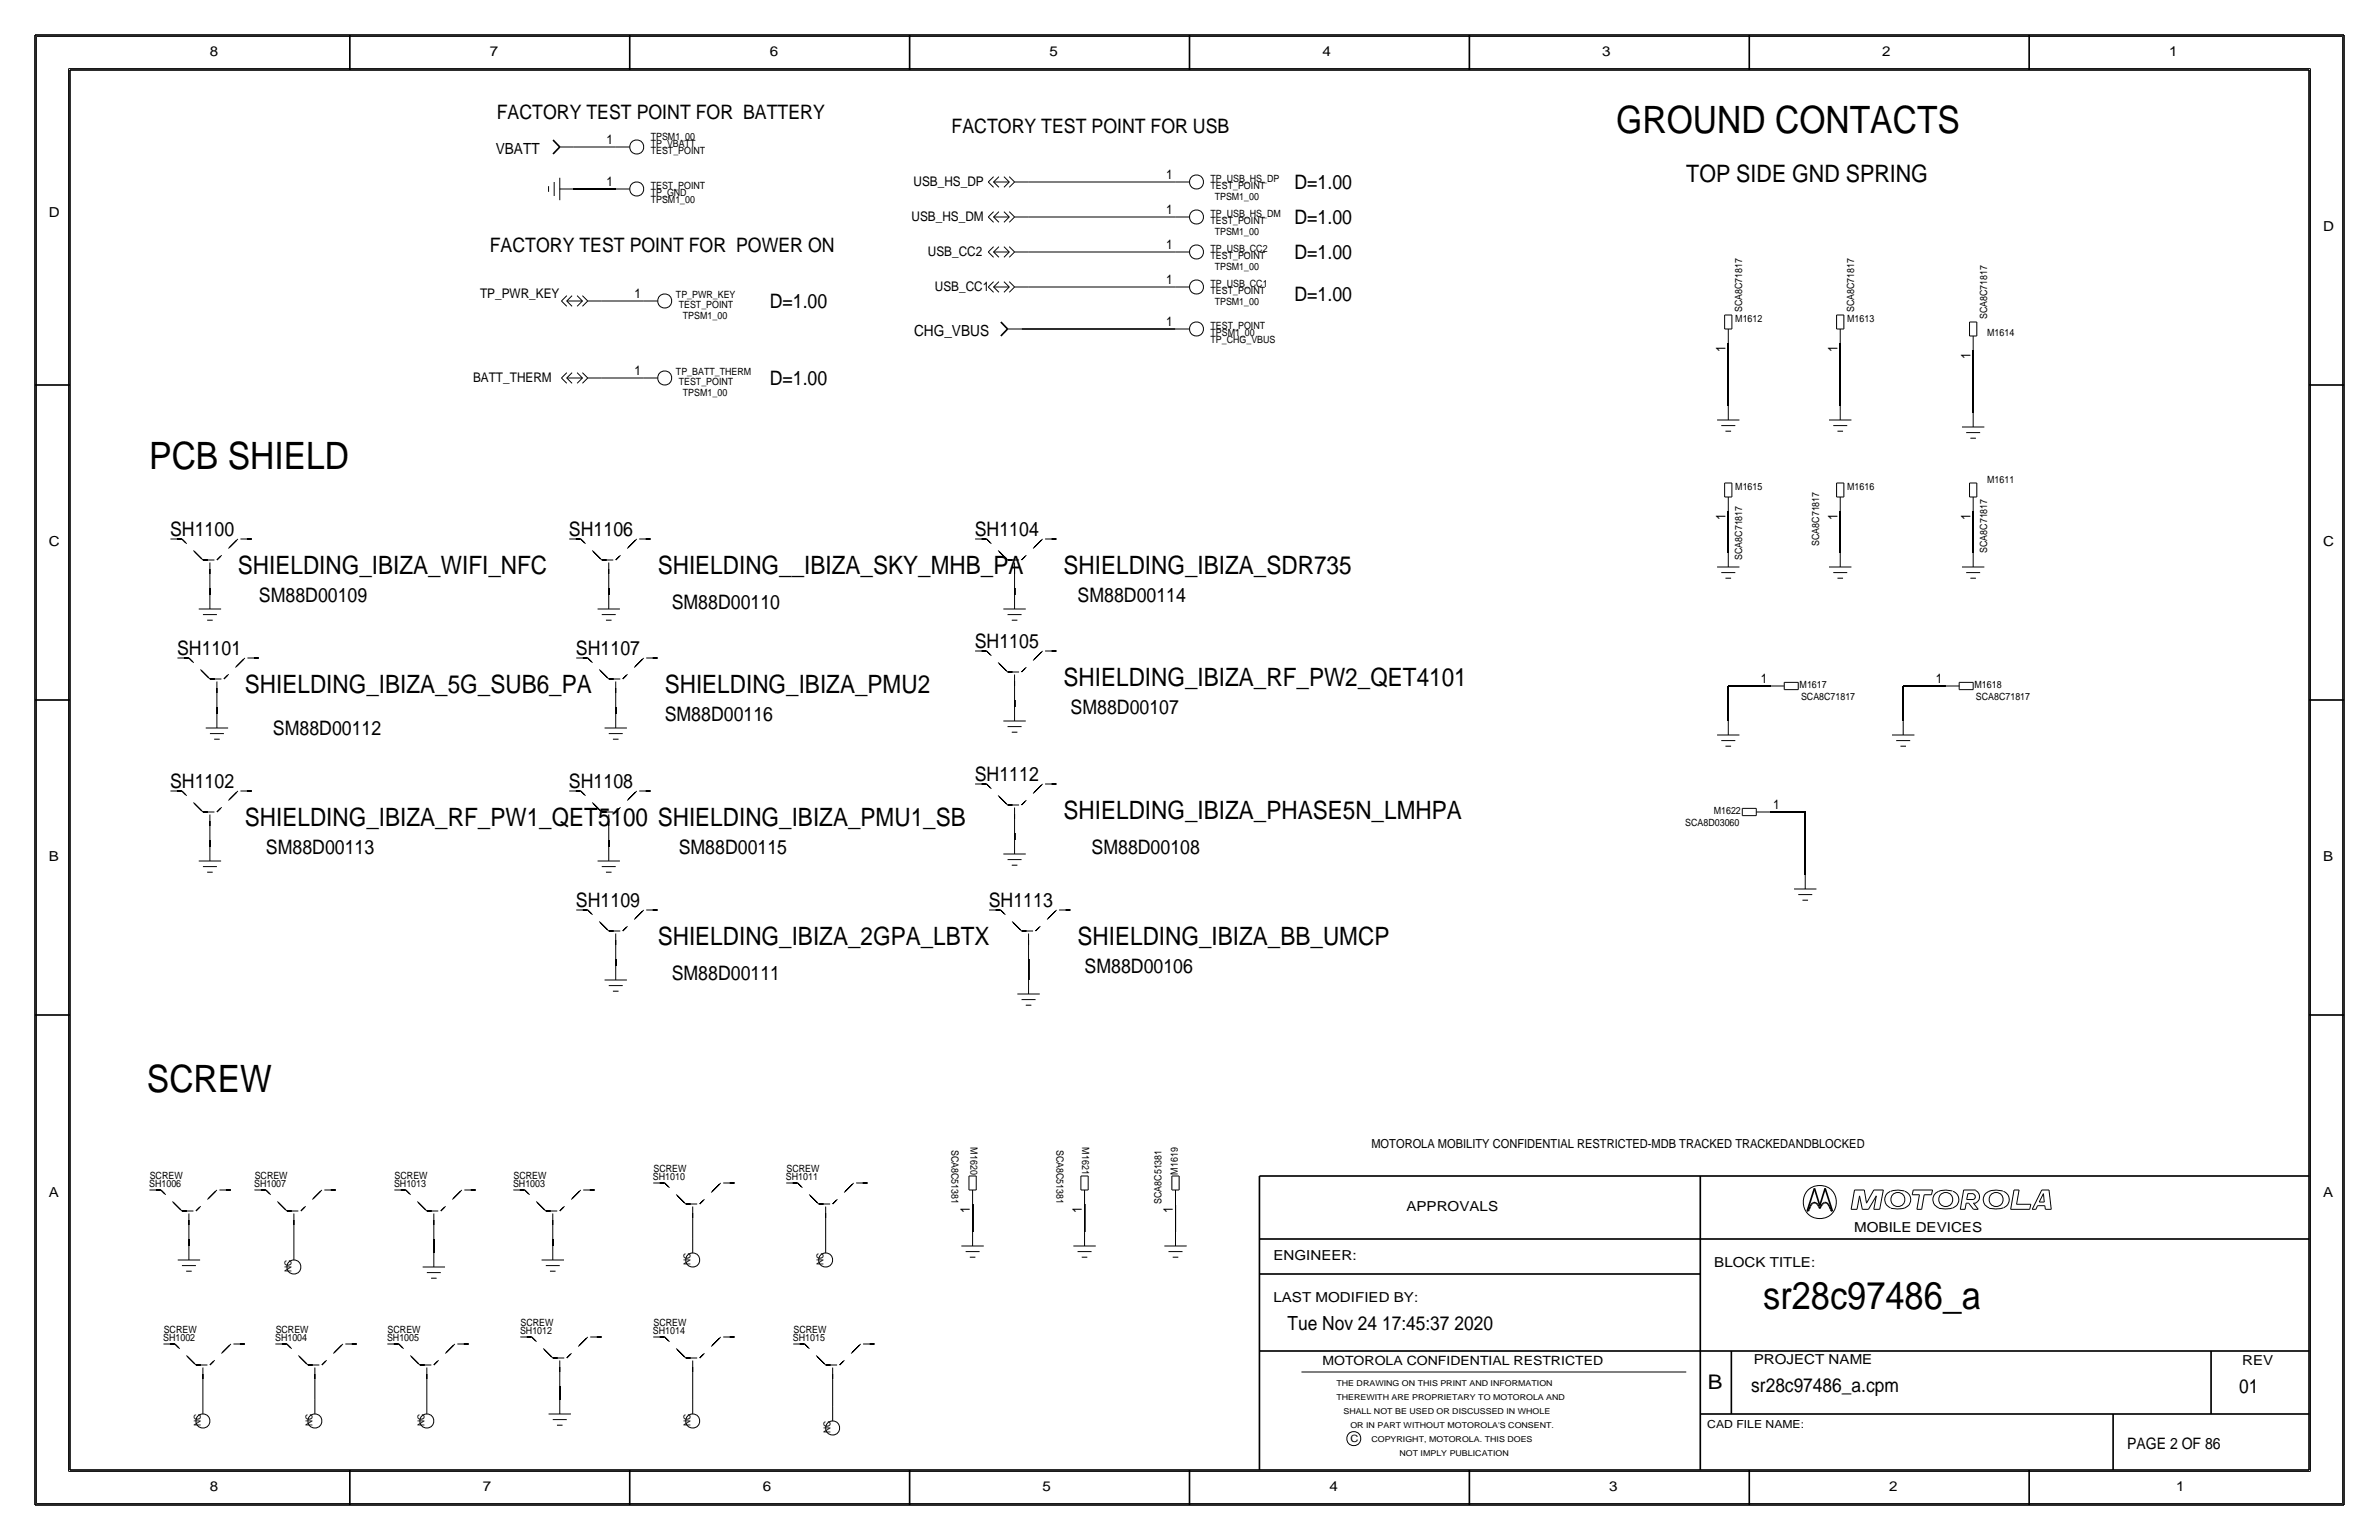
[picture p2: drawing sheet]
<svg xmlns="http://www.w3.org/2000/svg" width="432mm" height="279mm" viewBox="0 0 432 279" stroke-linecap="round" stroke-linejoin="round" font-family="sans-serif">
<defs><g id="words">
<text font-size="7" x="320" y="237.5">sr28c97486_a</text>
<g font-size="6.8">
<text x="293.4" y="24.1">GROUND CONTACTS</text>
<text x="27.1" y="85.1">PCB SHIELD</text>
<text x="26.7" y="198.1">SCREW</text>
</g>
<g font-size="4.6">
<text x="43.2" y="104.1">SHIELDING_IBIZA_WIFI_NFC</text>
<text x="119.4" y="104.1">SHIELDING__IBIZA_SKY_MHB_PA</text>
<text x="193" y="104.1">SHIELDING_IBIZA_SDR735</text>
<text x="44.4" y="125.7">SHIELDING_IBIZA_5G_SUB6_PA</text>
<text x="120.6" y="125.7">SHIELDING_IBIZA_PMU2</text>
<text x="193" y="124.5">SHIELDING_IBIZA_RF_PW2_QET4101</text>
<text x="44.4" y="149.9">SHIELDING_IBIZA_RF_PW1_QET5100 SHIELDING_IBIZA_PMU1_SB</text>
<text x="193" y="148.6">SHIELDING_IBIZA_PHASE5N_LMHPA</text>
<text x="119.4" y="171.4">SHIELDING_IBIZA_2GPA_LBTX</text>
<text x="195.6" y="171.4">SHIELDING_IBIZA_BB_UMCP</text>
</g>
<text font-size="4.4" x="306.1" y="33">TOP SIDE GND SPRING</text>
<text font-size="3.7" x="310" y="252.1">B</text>
<g font-size="3.6">
<text x="90.2" y="21.6">FACTORY TEST POINT FOR BATTERY</text>
<text x="172.7" y="24.1">FACTORY TEST POINT FOR USB</text>
<text x="234.9" y="34.3">D=1.00</text>
<text x="234.9" y="40.6">D=1.00</text>
<text x="88.9" y="45.7">FACTORY TEST POINT FOR POWER ON</text>
<text x="234.9" y="47">D=1.00</text>
<text x="139.7" y="55.9">D=1.00</text>
<text x="234.9" y="54.6">D=1.00</text>
<text x="139.7" y="69.8">D=1.00</text>
<text x="30.9" y="97.3">SH1100</text>
<text x="103.3" y="97.3">SH1106</text>
<text x="176.9" y="97.3">SH1104</text>
<text x="47" y="109.2">SM88D00109</text>
<text x="121.9" y="110.5">SM88D00110</text>
<text x="195.6" y="109.2">SM88D00114</text>
<text x="32.2" y="118.9">SH1101</text>
<text x="104.5" y="118.9">SH1107</text>
<text x="176.9" y="117.6">SH1105</text>
<text x="120.6" y="130.8">SM88D00116</text>
<text x="194.3" y="129.5">SM88D00107</text>
<text x="49.5" y="133.3">SM88D00112</text>
<text x="30.9" y="143">SH1102</text>
<text x="103.3" y="143">SH1108</text>
<text x="176.9" y="141.7">SH1112</text>
<text x="48.3" y="154.9">SM88D00113</text>
<text x="123.2" y="154.9">SM88D00115</text>
<text x="198.1" y="154.9">SM88D00108</text>
<text x="104.5" y="164.6">SH1109</text>
<text x="179.5" y="164.6">SH1113</text>
<text x="121.9" y="177.8">SM88D00111</text>
<text x="196.8" y="176.5">SM88D00106</text>
</g>
<g font-size="3.5">
<text x="233.7" y="241.3">Tue Nov 24 17:45:37 2020</text>
<text x="317.9" y="252.6">sr28c97486_a.cpm</text>
<text x="406.4" y="252.7">01</text>
</g>
<text font-size="2.9" x="386.1" y="262.9">PAGE 2 OF 86</text>
<g font-size="2.8">
<text x="90" y="27.9">VBATT</text>
<text x="165.9" y="61">CHG_VBUS</text>
</g>
<g font-size="2.5">
<text x="38.1" y="10.2">8</text>
<text x="88.9" y="10.2">7</text>
<text x="139.7" y="10.2">6</text>
<text x="190.5" y="10.2">5</text>
<text x="240" y="10.2">4</text>
<text x="290.8" y="10.2">3</text>
<text x="341.6" y="10.2">2</text>
<text x="393.7" y="10.2">1</text>
<text x="8.9" y="39.4">D</text>
<text x="421.6" y="41.9">D</text>
<text x="8.9" y="99.1">C</text>
<text x="421.6" y="99.1">C</text>
<text x="8.9" y="156.2">B</text>
<text x="421.6" y="156.2">B</text>
<text x="8.9" y="217.2">A</text>
<text x="255.3" y="219.7">APPROVALS</text>
<text x="421.6" y="217.2">A</text>
<text x="336.5" y="223.5">MOBILE DEVICES</text>
<text x="231.1" y="228.6">ENGINEER:</text>
<text x="311.1" y="229.9">BLOCK TITLE:</text>
<text x="231.1" y="236.2">LAST MODIFIED BY:</text>
<text x="318.3" y="247.5">PROJECT NAME</text>
<text x="407" y="247.6">REV</text>
<text x="38.1" y="270.5">8</text>
<text x="87.6" y="270.5">7</text>
<text x="138.4" y="270.5">6</text>
<text x="189.2" y="270.5">5</text>
<text x="241.3" y="270.5">4</text>
<text x="292.1" y="270.5">3</text>
<text x="342.9" y="270.5">2</text>
<text x="395" y="270.5">1</text>
</g>
<g font-size="2.4">
<text x="110.1" y="26.2">1</text>
<text x="110.1" y="33.8">1</text>
<text x="165.8" y="33.8">USB_HS_DP</text>
<text x="211.7" y="32.5">1</text>
<text x="165.4" y="40.1">USB_HS_DM</text>
<text x="211.7" y="38.9">1</text>
<text x="168.4" y="46.5">USB_CC2</text>
<text x="211.7" y="45.2">1</text>
<text x="169.7" y="52.8">USB_CC1</text>
<text x="211.7" y="51.6">1</text>
<text x="87.1" y="54.1">TP_PWR_KEY</text>
<text x="115.1" y="54.1">1</text>
<text x="211.7" y="59.2">1</text>
<text x="313.2" y="63.9" transform="rotate(-90 313.2 63.9)">1</text>
<text x="333.5" y="63.9" transform="rotate(-90 333.5 63.9)">1</text>
<text x="357.6" y="65.2" transform="rotate(-90 357.6 65.2)">1</text>
<text x="85.9" y="69.3">BATT_THERM</text>
<text x="115.1" y="68.1">1</text>
<text x="313.2" y="94.4" transform="rotate(-90 313.2 94.4)">1</text>
<text x="333.5" y="94.4" transform="rotate(-90 333.5 94.4)">1</text>
<text x="357.6" y="94.4" transform="rotate(-90 357.6 94.4)">1</text>
<text x="319.6" y="124">1</text>
<text x="351.4" y="124">1</text>
<text x="321.8" y="146.8">1</text>
<text x="176" y="220.1" transform="rotate(-90 176 220.1)">1</text>
<text x="196.3" y="220.1" transform="rotate(-90 196.3 220.1)">1</text>
<text x="212.9" y="220.1" transform="rotate(-90 212.9 220.1)">1</text>
</g>
<g font-size="2.3">
<text x="248.9" y="208.3">MOTOROLA MOBILITY CONFIDENTIAL RESTRICTED-MDB TRACKED TRACKEDANDBLOCKED</text>
<text x="240" y="247.6">MOTOROLA CONFIDENTIAL RESTRICTED</text>
</g>
<text font-size="2" x="309.9" y="259.1">CAD FILE NAME:</text>
<g font-size="1.8">
<text x="118.1" y="27.9">TEST_POINT</text>
<text x="118.1" y="25.4">TPSM1_00</text>
<text x="118.1" y="26.7">TP_VBATT</text>
<text x="118.1" y="34.3">TEST_POINT</text>
<text x="118.1" y="35.6">TP_GND</text>
<text x="219.7" y="34.3">TEST_POINT</text>
<text x="219.7" y="33">TP_USB_HS_DP</text>
<text x="118.1" y="36.8">TPSM1_00</text>
<text x="219.7" y="40.6">TEST_POINT</text>
<text x="219.7" y="39.4">TP_USB_HS_DM</text>
<text x="220.5" y="36.3">TPSM1_00</text>
<text x="219.7" y="47">TEST_POINT</text>
<text x="219.7" y="45.7">TP_USB_CC2</text>
<text x="220.5" y="42.6">TPSM1_00</text>
<text x="219.7" y="53.3">TEST_POINT</text>
<text x="219.7" y="52.1">TP_USB_CC1</text>
<text x="220.5" y="49">TPSM1_00</text>
<text x="122.7" y="54.1">TP_PWR_KEY</text>
<text x="123.2" y="55.9">TEST_POINT</text>
<text x="124" y="57.9">TPSM1_00</text>
<text x="219.7" y="59.7">TEST_POINT</text>
<text x="220.5" y="55.3">TPSM1_00</text>
<text x="315" y="58.4">M1612</text>
<text x="316.2" y="56.6" transform="rotate(-90 316.2 56.6)">SCA8C71817</text>
<text x="335.3" y="58.4">M1613</text>
<text x="336.5" y="56.6" transform="rotate(-90 336.5 56.6)">SCA8C71817</text>
<text x="360.7" y="57.9" transform="rotate(-90 360.7 57.9)">SCA8C71817</text>
<text x="219.7" y="61">TPSM1_00</text>
<text x="219.7" y="62.2">TP_CHG_VBUS</text>
<text x="360.7" y="61">M1614</text>
<text x="122.7" y="68">TP_BATT_THERM</text>
<text x="123.2" y="69.8">TEST_POINT</text>
<text x="124" y="71.8">TPSM1_00</text>
<text x="315" y="88.9">M1615</text>
<text x="335.3" y="88.9">M1616</text>
<text x="360.7" y="87.6">M1611</text>
<text x="316.2" y="101.6" transform="rotate(-90 316.2 101.6)">SCA8C71817</text>
<text x="330.2" y="99.1" transform="rotate(-90 330.2 99.1)">SCA8C71817</text>
<text x="360.7" y="100.3" transform="rotate(-90 360.7 100.3)">SCA8C71817</text>
<text x="326.6" y="124.9">M1617</text>
<text x="358.4" y="124.9">M1618</text>
<text x="326.9" y="127">SCA8C71817</text>
<text x="358.6" y="127">SCA8C71817</text>
<text x="305.9" y="149.9">SCA8D03060</text>
<text x="311.1" y="147.7">M1622</text>
<text x="172.7" y="208.6" transform="rotate(90 172.7 208.6)">SCA8C51381</text>
<text x="176.1" y="208.2" transform="rotate(90 176.1 208.2)">M1620</text>
<text x="191.8" y="208.6" transform="rotate(90 191.8 208.6)">SCA8C51381</text>
<text x="196.4" y="208.2" transform="rotate(90 196.4 208.2)">M1621</text>
<text x="27.1" y="215.4">SH1006</text>
<text x="27.2" y="213.9">SCREW</text>
<text x="46.1" y="215.4">SH1007</text>
<text x="46.2" y="213.9">SCREW</text>
<text x="71.5" y="215.4">SH1013</text>
<text x="71.6" y="213.9">SCREW</text>
<text x="93.1" y="215.4">SH1003</text>
<text x="93.2" y="213.9">SCREW</text>
<text x="118.5" y="214.1">SH1010</text>
<text x="118.6" y="212.6">SCREW</text>
<text x="142.6" y="214.1">SH1011</text>
<text x="142.7" y="212.6">SCREW</text>
<text x="213.8" y="213.1" transform="rotate(-90 213.8 213.1)">M1619</text>
<text x="210.8" y="218.4" transform="rotate(-90 210.8 218.4)">SCA8C51381</text>
<text x="29.6" y="243.3">SH1002</text>
<text x="29.7" y="241.8">SCREW</text>
<text x="49.9" y="243.3">SH1004</text>
<text x="50" y="241.8">SCREW</text>
<text x="70.3" y="243.3">SH1005</text>
<text x="70.4" y="241.8">SCREW</text>
<text x="94.4" y="242.1">SH1012</text>
<text x="94.5" y="240.5">SCREW</text>
<text x="118.5" y="242.1">SH1014</text>
<text x="118.6" y="240.5">SCREW</text>
<text x="143.9" y="243.3">SH1015</text>
<text x="144" y="241.8">SCREW</text>
<text x="245.1" y="261.6">C</text>
</g>
<g font-size="1.7">
<text x="52.9" y="230.8" transform="rotate(-90 52.9 230.8)">NC</text>
<text x="125.3" y="229.5" transform="rotate(-90 125.3 229.5)">NC</text>
<text x="149.5" y="229.5" transform="rotate(-90 149.5 229.5)">NC</text>
<text x="36.4" y="258.7" transform="rotate(-90 36.4 258.7)">NC</text>
<text x="56.7" y="258.7" transform="rotate(-90 56.7 258.7)">NC</text>
<text x="77.1" y="258.7" transform="rotate(-90 77.1 258.7)">NC</text>
<text x="125.3" y="258.7" transform="rotate(-90 125.3 258.7)">NC</text>
<text x="150.7" y="260" transform="rotate(-90 150.7 260)">NC</text>
</g>
<g font-size="1.5">
<text x="242.6" y="251.5">THE DRAWING ON THIS PRINT AND INFORMATION</text>
<text x="242.6" y="254">THEREWITH ARE PROPRIETARY TO MOTOROLA AND</text>
<text x="243.8" y="256.5">SHALL NOT BE USED OR DISCUSSED IN WHOLE</text>
<text x="245.1" y="259.1">OR IN PART WITHOUT MOTOROLA'S CONSENT.</text>
<text x="248.9" y="261.6">COPYRIGHT, MOTOROLA. THIS DOES</text>
<text x="254" y="264.2">NOT IMPLY PUBLICATION</text>
</g>
</g></defs>
<!-- layer: Nets -->
<g fill="none" stroke="#000" stroke-width=".18">
<path d="M104.1 26.7h7.7zM104.1 34.3h7.7zM186.7 33h26.7zM186.7 39.4h26.7zM109.2 54.6h7.6zM186.7 45.7h26.7zM186.7 52.1h26.7zM109.2 68.6h7.6zM313.7 62.2v11.5zM334 62.2v11.5zM358.1 63.5v11.4zM313.7 92.7v7.6z"/>
<path d="M334 92.7v7.6zM358.1 92.7v7.6zM38.1 106.7v1.2zM110.5 106.7v1.2zM184.1 106.7v1.2zM39.4 128.3v1.2zM111.8 128.3v1.2zM184.1 127v1.3zM313.7 124.5v6.3zM313.7 124.5h7.6zM345.4 124.5v6.3zM345.4 124.5h7.7z"/>
<path d="M38.1 152.4v1.3zM110.5 152.4v1.3zM184.1 151.1v1.3zM321.3 147.3h6.4zM327.7 147.3v11.4zM111.8 174v1.3zM186.7 174v3.8zM176.5 218.4v5.1zM196.8 218.4v5.1zM213.4 218.4v5.1zM34.3 224.8v1.3zM53.3 224.8v1.3z"/>
<path d="M78.7 224.8v2.5zM100.3 224.8v1.3zM125.7 223.5v1.3zM149.9 223.5v1.3zM36.8 252.7v1.3zM57.1 252.7v1.3zM77.5 252.7v1.3zM101.6 251.5v2.5zM125.7 251.5v2.5zM151.1 252.7v2.6z"/>
</g>
<path d="M185.4 59.7h28z" fill="none" stroke="#000" stroke-width=".3"/>
<!-- layer: Components -->
<g fill="none" stroke="#000" stroke-width=".18">
<path d="M99.6 33.8v1zM100.6 33v2.6zM101.6 34.3h2.5zM101.6 32.3v4zM101.6 26.7h2.5zM111.8 34.3h2.5zM111.8 26.7h2.5zM179.4 33l.9 1zM179.4 39.4l.9 .9zM179.4 33l.9-.9zM179.4 39.4l.9-1zM180.3 33l1 1z"/>
<path d="M180.3 39.4l1 .9zM180.3 33l1-.9zM180.3 39.4l1-1zM180.3 33h2.9zM180.3 39.4h2.9zM182.2 32.1l1 .9zM182.2 38.4l1 1zM182.2 34l1-1zM183.2 32.1l.9 .9zM183.2 38.4l.9 1zM183.2 34l1-1zM184.2 33h2.5z"/>
<path d="M184.2 39.4h2.5zM213.4 39.4h2.5zM213.4 33h2.5zM101.9 54.6l1 1zM101.9 54.6l1-1zM102.9 54.6l.9 1zM102.9 54.6l.9-1zM102.9 54.6h2.8zM104.7 53.6l1 1zM105.7 53.6l1 1zM105.7 55.6l1-1zM105.7 54.6l-1 1z"/>
<path d="M106.7 54.6h2.5zM116.8 54.6h2.6zM179.4 45.7l.9 1zM179.4 52.1l.9 .9zM179.4 45.7l.9-.9zM179.4 52.1l.9-1zM180.3 45.7l1 1zM180.3 52.1l1 .9zM180.3 45.7l1-.9zM180.3 52.1l1-1zM180.3 45.7h2.9zM180.3 52.1h2.9z"/>
<path d="M182.2 44.8l1 .9zM182.2 51.1l1 1zM182.2 40.3l1-.9zM182.2 46.7l1-1zM182.2 53l1-.9zM182.9 59.7h2.5zM183.2 44.8l.9 .9zM183.2 51.1l.9 1zM183.2 40.3l1-.9zM183.2 46.7l1-1zM183.2 53l1-.9zM184.2 45.7h2.5z"/>
<path d="M184.2 52.1h2.5zM213.4 59.7h2.5zM213.4 52.1h2.5zM213.4 45.7h2.5zM313 57.2v2.5zM313 57.2h1.3zM313 59.7h1.4zM313.7 59.7v2.5zM314.4 57.2v2.5zM333.3 57.2v2.5zM333.3 57.2h1.4zM333.4 59.7h1.3z"/>
<path d="M334 59.7v2.5zM334.7 57.2v2.5zM357.5 58.4v2.6zM357.5 58.4h1.3zM358.8 58.4v2.6zM101.9 68.6l1 .9zM101.9 68.6l1-1zM102.9 68.6l.9 .9zM102.9 68.6l.9-1zM102.9 68.6h2.8zM104.7 67.6l1 1zM104.7 69.5l1-.9z"/>
<path d="M105.7 67.6l1 1zM105.7 69.5l1-.9zM106.7 68.6h2.5zM116.8 68.6h2.6zM311.7 76.2h4zM312.4 77.2h2.6zM313.2 78.2h1zM313.7 73.7v2.5zM332 76.2h4zM332.7 77.2h2.6zM333.5 78.2h1zM334 73.7v2.5z"/>
<path d="M356.1 77.5h4.1zM356.9 78.5h2.5zM357.5 61h1.3zM357.6 79.5h1zM358.1 61v2.5zM358.1 74.9v2.6zM313 87.6v2.6zM313 87.6h1.3zM313 90.2h1.4zM313.7 90.2v2.5zM314.4 87.6v2.6zM333.3 87.6v2.6z"/>
<path d="M333.3 87.6h1.4zM333.4 90.2h1.3zM334 90.2v2.5zM334.7 87.6v2.6zM357.5 90.2h1.3zM357.5 87.6v2.6zM357.5 87.6h1.3zM358.1 90.2v2.5zM358.8 87.6v2.6zM36.1 110.5h4zM36.8 111.5h2.6zM37.6 112.5h1z"/>
<path d="M38.1 104.1v2.6zM38.1 108v2.5zM108.5 110.5h4zM109.2 111.5h2.6zM110 112.5h1zM110.5 108v2.5zM110.5 104.1v2.6zM182.1 110.5h4.1zM182.9 111.5h2.5zM183.6 112.5h1.1zM184.1 104.1v2.6zM184.1 108v2.5z"/>
<path d="M311.7 102.9h4zM312.4 103.9h2.6zM313.2 104.9h1zM313.7 100.3v2.6zM332 102.9h4zM332.7 103.9h2.6zM333.5 104.9h1zM334 100.3v2.6zM356.1 102.9h4.1zM356.9 103.9h2.5zM357.6 104.9h1zM358.1 100.3v2.6z"/>
<path d="M37.3 132.1h4.1zM38.1 133.1h2.5zM38.9 134.1h1zM39.4 125.7v2.6zM39.4 129.5v2.6zM109.7 132.1h4.1zM110.5 133.1h2.5zM111.3 134.1h1zM111.8 129.5v2.6zM111.8 125.7v2.6zM182.1 130.8h4.1zM182.9 131.8h2.5z"/>
<path d="M183.6 132.8h1.1zM184.1 124.5v2.5zM184.1 128.3v2.5zM311.7 133.3h4zM312.4 134.4h2.6zM313.2 135.4h1zM313.7 130.8v2.5zM321.3 124.5h2.5zM323.8 123.8v1.3zM323.8 123.8h2.6zM323.9 125.1h2.5zM326.4 123.8v1.3z"/>
<path d="M343.4 133.3h4.1zM344.2 134.4h2.5zM344.9 135.4h1zM345.4 130.8v2.5zM353.1 124.5h2.5zM355.6 123.8v1.3zM355.6 123.8h2.5zM355.6 125.1h2.5zM358.1 123.8v1.3zM36.1 156.2h4zM36.8 157.2h2.6zM37.6 158.2h1z"/>
<path d="M38.1 149.9v2.5zM38.1 153.7v2.5zM108.5 156.2h4zM109.2 157.2h2.6zM110 158.2h1zM110.5 149.9v2.5zM110.5 153.7v2.5zM182.1 154.9h4.1zM182.9 156h2.5zM183.6 157h1.1zM184.1 148.6v2.5zM184.1 152.4v2.5z"/>
<path d="M316.2 148h2.6zM316.2 146.7v1.3zM316.2 146.7h2.6zM318.8 146.7v1.3zM318.8 147.3h2.5zM327.7 158.8v2.5zM109.7 177.8h4.1zM110.5 178.8h2.5zM111.3 179.8h1zM111.8 175.3v2.5zM111.8 171.5v2.5zM186.7 177.8v2.5z"/>
<path d="M186.7 171.5v2.5zM325.6 161.3h4.1zM326.4 162.3h2.5zM327.2 163.3h1zM184.7 180.3h4zM185.4 181.4h2.6zM186.2 182.4h1zM175.9 215.9h1.3zM175.9 213.4v2.5zM175.9 213.4h1.3zM176.5 215.9v2.5zM177.2 213.4v2.5z"/>
<path d="M196.2 215.9h1.3zM196.2 213.4v2.5zM196.2 213.4h1.3zM196.8 215.9v2.5zM197.5 213.4v2.5zM212.7 213.4v2.5zM212.7 213.4h1.3zM212.7 215.9h1.3zM213.4 215.9v2.5zM214 213.4v2.5zM32.3 228.6h4zM33 229.6h2.6z"/>
<path d="M33.8 230.6h1zM34.3 226.1v2.5zM34.3 222.3v2.5zM53.3 222.3v2.5zM53.3 226.1v2.5zM76.7 229.9h4.1zM77.5 230.9h2.5zM78.2 231.9h1zM78.7 222.3v2.5zM78.7 227.3v2.6zM98.3 228.6h4.1zM99.1 229.6h2.5z"/>
<path d="M99.8 230.6h1zM100.3 226.1v2.5zM100.3 222.3v2.5zM125.7 224.8v2.5zM125.7 221v2.5zM149.9 224.8v2.5zM149.9 221v2.5zM174.5 226.1h4.1zM175.3 227.1h2.5zM176 228.1h1zM176.5 223.5v2.6zM194.8 226.1h4.1z"/>
<path d="M195.6 227.1h2.5zM196.3 228.1h1.1zM196.8 223.5v2.6zM211.3 226.1h4.1zM212.1 227.1h2.5zM212.9 228.1h1zM213.4 223.5v2.6zM36.8 250.2v2.5zM36.8 254v2.5zM57.1 250.2v2.5zM57.1 254v2.5zM77.5 250.2v2.5z"/>
<path d="M77.5 254v2.5zM99.6 256.5h4zM100.3 257.6h2.6zM101.1 258.6h1zM101.6 254v2.5zM101.6 248.9v2.6zM125.7 254v2.5zM125.7 248.9v2.6zM151.1 255.3v2.5zM151.1 250.2v2.5z"/>
<circle cx="115.6" cy="26.7" r="1.28"/>
<circle cx="115.6" cy="34.3" r="1.28"/>
<circle cx="217.2" cy="39.4" r="1.28"/>
<circle cx="217.2" cy="33" r="1.28"/>
<circle cx="120.6" cy="54.6" r="1.28"/>
<circle cx="217.2" cy="59.7" r="1.28"/>
<circle cx="217.2" cy="52.1" r="1.28"/>
<circle cx="217.2" cy="45.7" r="1.28"/>
<circle cx="120.6" cy="68.6" r="1.28"/>
<circle cx="53.3" cy="229.9" r="1.28"/>
<circle cx="125.7" cy="228.6" r="1.28"/>
<circle cx="149.9" cy="228.6" r="1.28"/>
<circle cx="36.8" cy="257.8" r="1.28"/>
<circle cx="57.1" cy="257.8" r="1.28"/>
<circle cx="77.5" cy="257.8" r="1.28"/>
<circle cx="125.7" cy="257.8" r="1.28"/>
<circle cx="151.1" cy="259.1" r="1.28"/>
</g>
<path d="M100.4 25.4l1.2 1.3zM101.6 26.7l-1.2 1.2zM181.7 58.4l1.2 1.3zM182.9 59.7l-1.2 1.3z" fill="none" stroke="#000" stroke-width=".3"/>
<g fill="none" stroke="#000" stroke-width=".18" stroke-dasharray="2.1" stroke-linecap="butt">
<path d="M30.5 97.8h2.5zM33 97.8l3.8 3.8zM43.2 97.8l-3.8 3.8zM43.2 97.8h2.5zM102.9 97.8h2.5zM105.4 97.8l3.8 3.8zM115.6 97.8l-3.8 3.8zM115.6 97.8h2.5zM176.5 97.8h2.6zM179.1 97.8l3.8 3.8zM189.2 97.8l-3.8 3.8zM189.2 97.8h2.6z"/>
<path d="M31.8 119.4h2.5zM34.3 119.4l3.8 3.8zM36.8 101.6h2.6zM38.1 101.6v2.5zM44.4 119.4l-3.8 3.8zM44.5 119.4h2.5zM104.1 119.4h2.6zM106.7 119.4l3.8 3.8zM109.2 101.6h2.6zM110.5 101.6v2.5zM116.8 119.4l-3.8 3.8zM116.8 119.4h2.6z"/>
<path d="M176.5 118.1h2.6zM179.1 118.1l3.8 3.8zM182.9 101.6h2.5zM184.1 101.6v2.5zM189.2 118.1h2.6zM38.1 123.2h2.5zM39.4 123.2v2.5zM110.5 123.2h2.5zM111.8 123.2v2.5zM182.9 121.9h2.5zM184.1 121.9v2.6zM185.4 121.9l3.8-3.8z"/>
<path d="M30.5 143.5h2.5zM33 143.5l3.8 3.8zM36.8 147.3h2.6zM38.1 147.3v2.6zM43.2 143.5l-3.8 3.8zM43.2 143.5h2.5zM102.9 143.5h2.5zM105.4 143.5l3.8 3.8zM109.2 147.3h2.6zM110.5 147.3v2.6zM115.6 143.5l-3.8 3.8zM115.6 143.5h2.5z"/>
<path d="M176.5 142.2h2.6zM179.1 142.2l3.8 3.8zM182.9 146h2.5zM184.1 146.1v2.5zM189.2 142.2l-3.8 3.8zM189.2 142.2h2.6zM104.1 165.1h2.6zM106.7 165.1l3.8 3.8zM110.5 168.9h2.5zM111.8 168.9v2.5zM116.8 165.1l-3.8 3.8zM116.8 165.1h2.6z"/>
<path d="M179.1 165.1h2.5zM181.6 165.1l3.8 3.8zM185.4 168.9h2.6zM186.7 168.9v2.5zM191.8 165.1l-3.8 3.8zM191.8 165.1h2.5zM26.7 215.9h2.5zM29.2 215.9l3.8 3.8zM33 219.7h2.6zM34.3 219.7v2.5zM39.4 215.9l-3.8 3.8zM39.4 215.9h2.5z"/>
<path d="M45.7 215.9h2.6zM48.3 215.9l3.8 3.8zM52.1 219.7h2.5zM53.3 219.7v2.5zM58.4 215.9l-3.8 3.8zM58.4 215.9h2.6zM71.1 215.9h2.6zM73.7 215.9l3.8 3.8zM77.5 219.7h2.5zM78.7 219.7v2.5zM83.8 215.9l-3.8 3.8zM83.8 215.9h2.6z"/>
<path d="M92.7 215.9h2.5zM95.3 215.9l3.8 3.8zM99.1 219.7h2.5zM100.3 219.7v2.5zM105.4 215.9l-3.8 3.8zM105.4 215.9h2.5zM118.1 214.6h2.5zM120.7 214.6l3.8 3.8zM124.5 218.4h2.5zM125.7 218.4v2.6zM130.8 214.6l-3.8 3.8zM130.8 214.6h2.5z"/>
<path d="M142.2 214.6h2.6zM144.8 214.6l3.8 3.8zM148.6 218.4h2.5zM149.9 218.4v2.6zM154.9 214.6l-3.8 3.8zM154.9 214.6h2.6zM29.2 243.8h2.5zM31.8 243.8l3.8 3.8zM35.6 247.6h2.5zM36.8 247.7v2.5zM41.9 243.8l-3.8 3.8zM41.9 243.8h2.5z"/>
<path d="M49.5 243.8h2.6zM52.1 243.8l3.8 3.8zM55.9 247.6h2.5zM57.1 247.7v2.5zM62.2 243.8l-3.8 3.8zM62.2 243.8h2.6zM69.9 243.8h2.5zM72.4 243.8l3.8 3.8zM76.2 247.6h2.5zM77.5 247.7v2.5zM82.5 243.8l-3.8 3.8zM82.6 243.8h2.5z"/>
<path d="M94 242.6h2.5zM96.5 242.6l3.8 3.8zM100.3 246.4h2.6zM101.6 246.4v2.5zM106.7 242.6l-3.8 3.8zM106.7 242.6h2.5zM118.1 242.6h2.5zM120.7 242.6l3.8 3.8zM124.5 246.4h2.5zM125.7 246.4v2.5zM130.8 242.6l-3.8 3.8zM130.8 242.6h2.5z"/>
<path d="M143.5 243.8h2.5zM146.1 243.8l3.8 3.8zM149.9 247.6h2.5zM151.1 247.7v2.5zM156.2 243.8l-3.8 3.8zM156.2 243.8h2.5z"/>
</g>
<!-- layer: Page Border and Title Block -->
<g fill="none" stroke="#000" stroke-width=".3">
<path d="M6.3 6.4v266.7zM6.4 6.4h419zM12.7 12.7h406.4zM12.7 12.7v254zM63.5 6.4v6.3zM114.3 6.4v6.3zM165.1 6.4v6.3zM215.9 6.3v6.4zM266.7 6.4v6.3zM317.5 6.4v6.3zM368.3 6.4v6.3zM419.1 12.7v254z"/>
<path d="M425.4 6.4v266.7zM6.3 69.8h6.4zM419.1 69.8h6.3zM6.3 127h6.4zM419.1 127h6.3zM6.3 184.1h6.4zM419.1 184.1h6.3zM228.6 213.4v53.3zM228.6 213.4h190.5zM308.6 213.4v53.3zM328 219.7h.2zM328.4 219.4l-.2 .3z"/>
<path d="M328.6 218.8l-.2 .6zM328.8 218.5l-.2 .3zM329 218.3l.2-.1zM329 218.3l-.2 .2zM329.2 218.2h.2zM329.3 215.6l-1.3 4.1zM329.3 215.6l1 3.1zM329.4 218.2l.2 .1zM329.6 218.3l.3 .2zM329.9 218.5l.2 .3zM330.1 218.8l.2 .5zM330.5 218.8l-.2 .5z"/>
<path d="M330.8 218.5l-.3 .3zM331 218.3l.2-.1zM331 218.3l-.2 .2zM331.2 218.2h.2zM331.3 215.6l1.3 4.1zM331.3 215.6l-1 3.1zM331.4 218.2l.2 .1zM331.6 218.3l.2 .2zM331.8 218.5l.2 .3zM332 218.8l.3 .6zM332.3 219.4l.1 .3zM332.4 219.7h.2z"/>
<path d="M228.6 231.1h80zM228.6 224.8h190.5zM228.6 245.1h190.5zM308.6 256.5h110.5zM314.2 245.1v11.4zM383.5 256.5v10.2zM401.3 245.1v11.4zM6.4 273h419zM12.7 266.7h406.4zM63.5 266.7v6.4zM114.3 266.7v6.4zM165.1 266.7v6.4z"/>
<path d="M215.9 266.7v6.3zM266.7 266.7v6.4zM317.5 266.7v6.4zM368.3 266.7v6.4z"/>
</g>
<g fill="none" stroke="#000" stroke-width=".18">
<path d="M6.6 6.6h418.6zM6.6 6.6v266.2zM12.4 12.4v254.6zM12.4 12.4h407zM419.4 12.4v254.6zM425.2 6.6v266.2zM336 219.4h1.1zM336.6 215.9h1.8zM336.6 215.9l-.6 3.5zM337.5 217l-.4 2.4zM337.5 217l.5 2.4zM338 219.4h1.1z"/>
<path d="M338.4 215.9l.4 2.4zM340.1 215.9l-1.3 2.4zM340.1 219.4h1.1zM340.1 215.9h1.7zM340.6 217l-.5 2.4zM340.6 217l-1.5 2.4zM341.8 215.9l-.6 3.5zM343.1 216.2a1.6 1.6 0 0 0-1 1.5 1.6 1.6 0 0 0 1.1 1.4M345.7 216.1h-.2a4 4 0 0 0-2.3 .1M345.7 219.2a5.1 5.1 0 0 1-2.5 0M345.7 216.2a1.59 1.59 0 0 1 1.1 1.5 1.59 1.59 0 0 1-1.1 1.5M347.1 216.8h1.3z"/>
<path d="M347.3 215.9h3.5zM347.3 215.9l-.2 .9zM347.9 219.4h.9zM348.4 216.8l-.5 2.6zM349.2 216.8l-.4 2.6zM349.2 216.8h1.4zM350.8 215.9l-.2 .9zM354.4 216.1a3.1 3.1 0 0 0-3.3 .7 1.62 1.62 0 0 0 .8 2.3M354.4 219.2a5.1 5.1 0 0 1-2.5 0M354.5 216.2a1.59 1.59 0 0 1 1 1.5 1.59 1.59 0 0 1-1 1.5M355.8 219.4h.9zM356.4 215.9h2.2z"/>
<path d="M356.4 215.9l-.6 3.5zM356.9 218.3l-.2 1.1zM356.9 218.3h.4zM357 217.6h1.2zM357.2 216.6l-.2 1zM357.2 216.6h1zM357.3 218.3l.9 1.1zM358.1 216.7a.5 .5 0 0 1 .4 .4 .5 .5 0 0 1-.4 .5M358.2 219.4h.9zM358.2 218.3l.9 1.1zM358.2 218.3h.4zM358.5 216a1.24 1.24 0 0 1 .8 1.1 1.24 1.24 0 0 1-.8 1.2"/>
<path d="M363.5 216.1a3.1 3.1 0 0 0-3.3 .7 1.62 1.62 0 0 0 .8 2.3M363.6 219.2a5.1 5.1 0 0 1-2.6 0M363.6 216.2a1.59 1.59 0 0 1 1.1 1.5 1.59 1.59 0 0 1-1.1 1.5M364.9 219.4h3.5zM365.6 215.9l-.7 3.5zM365.6 215.9h.9zM366 218.5h2.6zM366.5 215.9l-.5 2.6zM368.6 218.5l-.2 .9zM368.9 219.4h.6zM369.8 218.7l-.3 .7zM369.8 218.7h1.3z"/>
<path d="M370.1 218.1h.9zM370.6 215.9l-1.7 3.5zM370.6 215.9h1.3zM370.9 216.6l-.8 1.5zM370.9 216.6l.1 1.5zM371.1 218.7l.1 .7zM371.2 219.4h1.1zM371.9 215.9l.4 3.5zM236.2 248.9h69.9zM6.6 272.8h418.6zM12.4 267h407z"/>
<circle cx="330.3" cy="218.1" r="3"/>
<circle cx="344.5" cy="217.6" r="1.28"/>
<circle cx="353.2" cy="217.6" r="1.28"/>
<circle cx="362.3" cy="217.6" r="1.28"/>
<circle cx="245.7" cy="261" r="1.28"/>
</g>
<use href="#words"/>
</svg>
